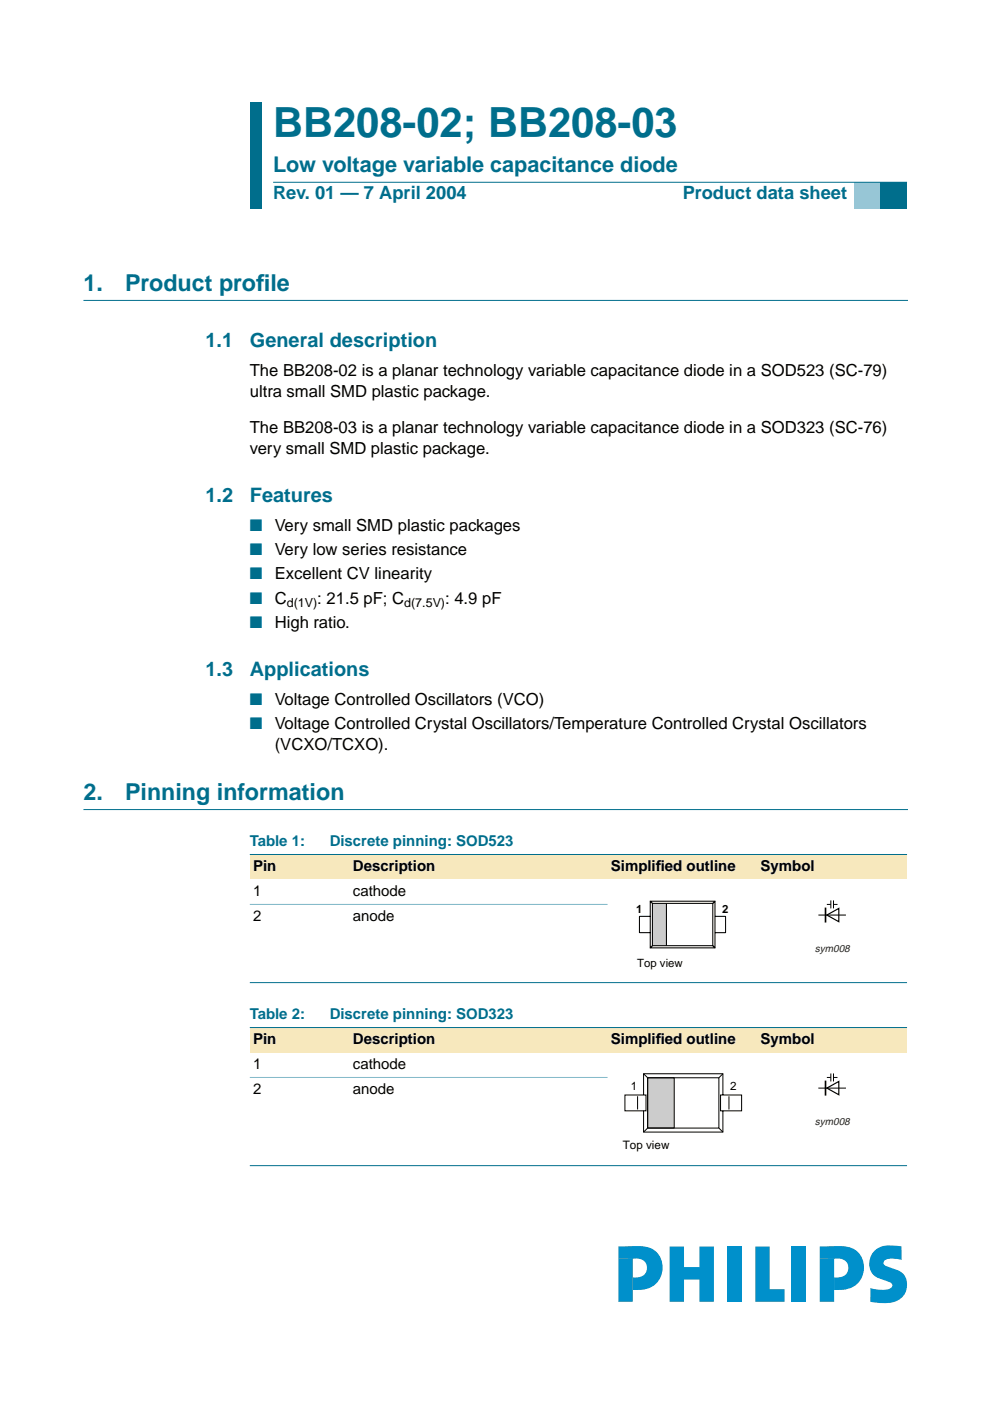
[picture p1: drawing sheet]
<svg xmlns="http://www.w3.org/2000/svg" width="210mm" height="297mm" viewBox="0 0 210 297" stroke-linecap="round" stroke-linejoin="round" font-family="sans-serif">
<defs><g id="words">
<text font-size="8.8" fill="#006e8c" x="57.9" y="29">BB208-02; BB208-03</text>
<g font-size="4.9" fill="#006e8c">
<text x="17.7" y="61.7">1.</text>
<text x="26.5" y="61.7">Product prof</text>
<text x="54.3" y="61.7">ile</text>
<text x="17.7" y="169.6">2.</text>
<text x="26.5" y="169.6">Pinning information</text>
</g>
<text font-size="4.6" fill="#006e8c" x="57.9" y="36.4">Low voltage variable capacitance diode</text>
<g font-size="4.2" fill="#006e8c">
<text x="43.6" y="73.6">1.1</text>
<text x="53" y="73.6">General description</text>
<text x="43.6" y="106.4">1.2</text>
<text x="53" y="106.4">Features</text>
<text x="43.6" y="143.2">1.3</text>
<text x="53" y="143.2">Applications</text>
</g>
<g font-size="3.9" fill="#006e8c">
<text x="57.9" y="42.3">Rev. 01 — 7 April 2004</text>
<text x="144.8" y="42.3">Product data sheet</text>
</g>
<g font-size="3.5">
<text x="53" y="79.8">The BB208-02 is a planar technology variable capacitance diode in a SOD523 (SC-79)</text>
<text x="53" y="84.2">ultra small SMD plastic package.</text>
<text x="53" y="91.8">The BB208-03 is a planar technology variable capacitance diode in a SOD323 (SC-76)</text>
<text x="53" y="96.2">very small SMD plastic package.</text>
<text x="58.3" y="112.6">Very small SMD plastic packages</text>
<text x="58.3" y="117.7">Very low series resistance</text>
<text x="58.3" y="122.8">Excellent CV linearity</text>
<text x="58.3" y="128">C</text>
<text x="67.3" y="128">: 21.5 pF; C</text>
<text x="94.4" y="128">: 4.9 pF</text>
<text x="58.3" y="133.1">High ratio.</text>
<text x="58.3" y="149.5">Voltage Controlled Oscillators (VCO)</text>
<text x="58.3" y="154.6">Voltage Controlled Crystal Oscillators/Temperature Controlled Crystal Oscillators</text>
<text x="58.3" y="159">(VCXO/TCXO).</text>
</g>
<g font-size="3.5" fill="#006e8c">
<text x="53" y="112.6">■</text>
<text x="53" y="117.7">■</text>
<text x="53" y="122.8">■</text>
<text x="53" y="128">■</text>
<text x="53" y="133.1">■</text>
<text x="53" y="149.5">■</text>
<text x="53" y="154.6">■</text>
</g>
<g font-size="3.2" fill="#006e8c">
<text x="53" y="179.4">Table 1:</text>
<text x="69.9" y="179.4">Discrete pinning: SOD523</text>
<text x="53" y="216.1">Table 2:</text>
<text x="69.9" y="216.1">Discrete pinning: SOD323</text>
</g>
<g font-size="3.2">
<text x="53.7" y="184.7">Pin</text>
<text x="74.8" y="184.7">Description</text>
<text x="129.5" y="184.7">Simplif</text>
<text x="139" y="184.7">ied outline</text>
<text x="161.3" y="184.7">Symbol</text>
<text x="53.7" y="190">1</text>
<text x="74.8" y="190">cathode</text>
<text x="53.7" y="195.3">2</text>
<text x="74.8" y="195.3">anode</text>
<text x="53.7" y="221.4">Pin</text>
<text x="74.8" y="221.4">Description</text>
<text x="129.5" y="221.4">Simplif</text>
<text x="139" y="221.4">ied outline</text>
<text x="161.3" y="221.4">Symbol</text>
<text x="53.7" y="226.7">1</text>
<text x="74.8" y="226.7">cathode</text>
<text x="53.7" y="232">2</text>
<text x="74.8" y="232">anode</text>
</g>
<g font-size="2.6">
<text x="60.8" y="128.6">d(1V)</text>
<text x="85.7" y="128.6">d(7.5V)</text>
</g>
<g font-size="2.5">
<text x="133.7" y="231.1">1</text>
<text x="154.8" y="231.1">2</text>
<text x="132.1" y="243.5">Top view</text>
</g>
<g font-size="2.4">
<text x="134.9" y="193.6">1</text>
<text x="153.1" y="193.6">2</text>
<text x="135.1" y="204.9">Top view</text>
</g>
<g font-size="2.2" fill="#231f20">
<text x="172.8" y="201.9">sym008</text>
<text x="172.8" y="238.6">sym008</text>
</g>
</g></defs>
<g fill="#0090cb">
<path d="M173.8 264.3l2.2-.1a11.6 11.6 0 0 1 5.1 .6 4.8 4.8 0 0 1 1.8 5.7 4.8 4.8 0 0 1-5.2 3h-.8v-2.7a2.35 2.35 0 0 0 3-1.9 2 2 0 0 0-2.4-2.1l-3.7 .1z"/>
<path d="M173.8 266.9h3.1v9.1h-3.1z"/>
<path d="M185.1 265.5a5.1 5.1 0 0 1 4.7-1.4l1.3 .1 .1 2.9a4.9 4.9 0 0 0-3.6 .1 .67 .67 0 0 0-.3 .7 .67 .67 0 0 0 .5 .5 5.8 5.8 0 0 1 4 2.1 3.8 3.8 0 0 1-3.3 5.7l-1.8 .1-2.2-.3v-2.9a5.7 5.7 0 0 0 4.5-.1l.2-.5a.73 .73 0 0 0-.6-.7 5.5 5.5 0 0 1-3.7-1.9 3.8 3.8 0 0 1 .2-4.4z"/>
<path d="M142 264.3h3v4.3h3.3v-4.3h3.1v11.7h-3.1v-4.7h-3.3v4.7h-3z"/>
<path d="M154.2 264.3h3.1v11.7h-3.1z"/>
<path d="M167.9 264.3h3v11.7h-3z"/>
<path d="M160.1 264.3h3.1v9h3.1v2.7h-6.2z"/>
<path d="M131.1 264.3l2.2-.1a11.6 11.6 0 0 1 5.1 .6 4.8 4.8 0 0 1 1.8 5.7 4.8 4.8 0 0 1-5.2 3h-.8v-2.7a2.35 2.35 0 0 0 3-1.9 2 2 0 0 0-2.4-2.1l-3.7 .1z"/>
<path d="M131.1 266.9h3.1v9.1h-3.1z"/>
</g>
<path d="M17.7 63.7h174.7M17.7 171.6h174.7" fill="none" stroke="#006e8c" stroke-width=".21"/>
<g fill="#006e8c">
<path d="M53 21.7h2.4v10.2h-2.4z" fill-rule="evenodd"/>
<path d="M53 31.9h2.4v6.7h-2.4z" fill-rule="evenodd"/>
<path d="M53 38.6h2.4v5.7h-2.4z" fill-rule="evenodd"/>
</g>
<path d="M181 38.6h5.7v5.7h-5.7z" fill-rule="evenodd" fill="#96c4d6"/>
<path d="M186.7 38.6h5.6v5.7h-5.6z" fill-rule="evenodd" fill="#006e8c"/>
<path d="M57.9 38.6h134.4z" fill="#006e8c" stroke="#006e8c" stroke-width=".21"/>
<g fill="#f7e8bd">
<path d="M53 181.2h21.1v5.3h-21.1z" fill-rule="evenodd"/>
<path d="M74.1 181.2h44.1v5.3h-44.1z" fill-rule="evenodd"/>
<path d="M118.2 181.2h10.6v5.3h-10.6z" fill-rule="evenodd"/>
<path d="M128.8 181.2h31.8v5.3h-31.8z" fill-rule="evenodd"/>
<path d="M160.6 181.2h31.7v5.3h-31.7z" fill-rule="evenodd"/>
<path d="M53 217.9h21.1v5.2h-21.1z" fill-rule="evenodd"/>
<path d="M74.1 217.9h44.1v5.2h-44.1z" fill-rule="evenodd"/>
<path d="M118.2 217.9h10.6v5.2h-10.6z" fill-rule="evenodd"/>
<path d="M128.8 217.9h31.8v5.2h-31.8z" fill-rule="evenodd"/>
<path d="M160.6 217.9h31.7v5.2h-31.7z" fill-rule="evenodd"/>
</g>
<g fill="#006e8c" stroke="#006e8c" stroke-width=".21">
<path d="M53 181.2h139.3z"/>
<path d="M53 208.3h139.3z"/>
<path d="M53 217.9h139.3z"/>
<path d="M53 247.1h139.3z"/>
</g>
<g fill="#80b6c6" stroke="#80b6c6" stroke-width=".21">
<path d="M53 191.8h75.8z"/>
<path d="M53 228.4h75.8z"/>
</g>
<path d="M138.3 191.5h3v9h-3z" fill="#ccc"/>
<path d="M135.6 194.3v3.4h2.3M135.6 194.3h2.3M137.9 191.1h13.7v9.9h-13.7zM137.9 191.1l.4 .4M138.3 191.5h12.8v9h-12.8zM141.3 191.5v9M151.6 194.3h2.2M151.6 191.1l-.5 .4M153.8 194.3v3.4h-2.2M138.3 200.5l-.4 .5M151.1 200.5l.5 .5" fill="none" stroke="#000" stroke-width=".22"/>
<path d="M173.6 194h5.7" fill="none" stroke="#000" stroke-width=".21"/>
<path d="M175.3 194l2.5-1.4v2.8z" fill="none" stroke="#000" stroke-width=".25"/>
<path d="M175 192.6v2.8" fill="none" stroke="#000" stroke-width=".35"/>
<path d="M175.3 191.8h.9zM176.2 190.9v1.7zM176.7 190.9v1.7zM176.7 191.8h.9z" fill="#000" stroke="#000" stroke-width=".21"/>
<path d="M137.3 228.5h5.6v10.7h-5.6z" fill="#ccc" stroke="#000" stroke-width=".21"/>
<path d="M132.5 232.2h4.5v3.3h-4.5zM135.2 232.4v2.8M136.5 232.2v-4.5h16.8v4.5M136.5 235.5v4.5h16.8v-4.5M136.5 227.7l.8 .8M137.3 228.5h15.1v10.7h-15.1zM137.3 239.2l-.8 .8M152.4 239.2l.9 .8M152.8 232.2h4.4v3.3h-4.4zM153.3 227.7l-.9 .8M154.6 232.4v2.8M173.6 230.7h5.7" fill="none" stroke="#000" stroke-width=".21"/>
<path d="M175.3 230.7l2.5-1.4v2.8z" fill="none" stroke="#000" stroke-width=".25"/>
<path d="M175 229.3v2.8" fill="none" stroke="#000" stroke-width=".35"/>
<path d="M175.3 228.4h.9zM176.2 227.6v1.7zM176.7 227.6v1.7zM176.7 228.4h.9z" fill="#000" stroke="#000" stroke-width=".21"/>
<use href="#words"/>
</svg>
